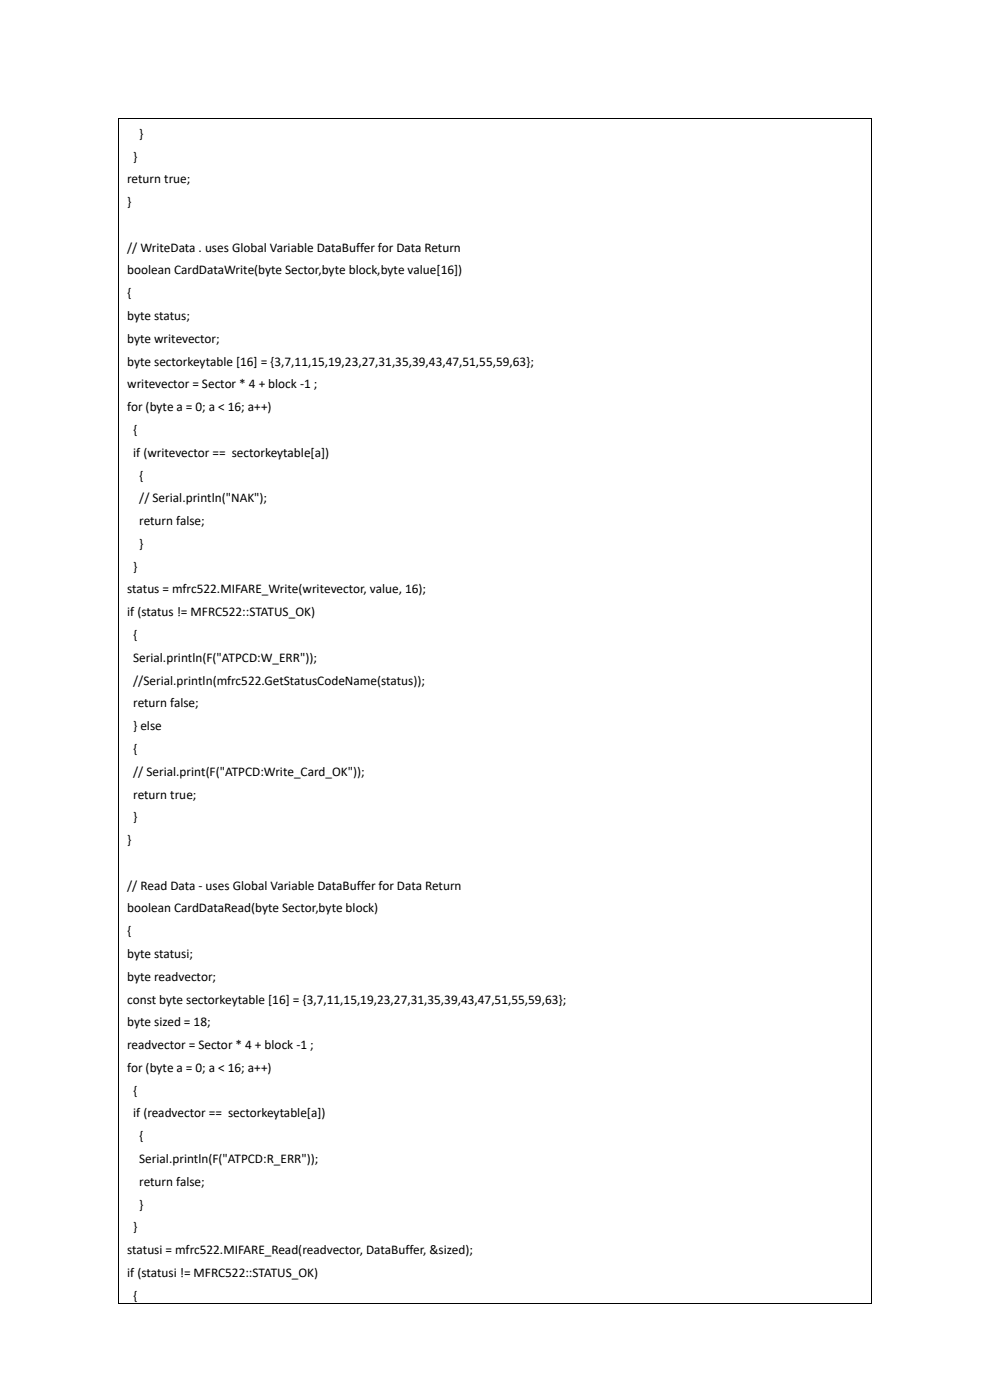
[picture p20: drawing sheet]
<svg xmlns="http://www.w3.org/2000/svg" width="210mm" height="297mm" viewBox="0 0 210 297" stroke-linecap="round" stroke-linejoin="round" font-family="sans-serif">
<defs><g id="words">
<g font-size="2.8">
<text x="29.5" y="29.2">}</text>
<text x="28.3" y="34.1">}</text>
<text x="27" y="38.9">return true;</text>
<text x="27" y="43.7">}</text>
<text x="27" y="53.4">// WriteData . uses Global Variable DataBuffer for Data Return</text>
<text x="27" y="58.2">boolean CardDataWrite(byte Sector,byte block,byte value[16])</text>
<text x="27" y="63.1">{</text>
<text x="27" y="67.9">byte status;</text>
<text x="27" y="72.7">byte writevector;</text>
<text x="27" y="77.6">byte sectorkeytable [16] = {3,7,11,15,19,23,27,31,35,39,43,47,51,55,59,63};</text>
<text x="27" y="82.4">writevector = Sector * 4 + block -1 ;</text>
<text x="27" y="87.2">for (byte a = 0; a &lt; 16; a++)</text>
<text x="28.3" y="92.1">{</text>
<text x="28.3" y="96.9">if (writevector == sectorkeytable[a])</text>
<text x="29.5" y="101.7">{</text>
<text x="29.5" y="106.6">// Serial.println(&quot;NAK&quot;);</text>
<text x="29.5" y="111.4">return false;</text>
<text x="29.5" y="116.2">}</text>
<text x="27" y="125.9">status = mfrc522.MIFARE_Write(writevector, value, 16);</text>
<text x="28.3" y="121.1">}</text>
<text x="27" y="130.7">if (status != MFRC522::STATUS_OK)</text>
<text x="28.3" y="135.6">{</text>
<text x="28.3" y="140.4">Serial.println(F(&quot;ATPCD:W_ERR&quot;));</text>
<text x="28.3" y="145.2">//Serial.println(mfrc522.GetStatusCodeName(status));</text>
<text x="28.3" y="150.1">return false;</text>
<text x="28.3" y="154.9">} else</text>
<text x="28.3" y="159.7">{</text>
<text x="28.3" y="164.5">// Serial.print(F(&quot;ATPCD:Write_Card_OK&quot;));</text>
<text x="28.3" y="169.4">return true;</text>
<text x="27" y="179">}</text>
<text x="28.3" y="174.2">}</text>
<text x="27" y="188.7">// Read Data - uses Global Variable DataBuffer for Data Return</text>
<text x="27" y="193.5">boolean CardDataRead(byte Sector,byte block)</text>
<text x="27" y="198.4">{</text>
<text x="27" y="203.2">byte statusi;</text>
<text x="27" y="208">byte readvector;</text>
<text x="27" y="212.9">const byte sectorkeytable [16] = {3,7,11,15,19,23,27,31,35,39,43,47,51,55,59,63};</text>
<text x="27" y="217.7">byte sized = 18;</text>
<text x="27" y="222.5">readvector = Sector * 4 + block -1 ;</text>
<text x="27" y="227.4">for (byte a = 0; a &lt; 16; a++)</text>
<text x="28.3" y="232.2">{</text>
<text x="28.3" y="237">if (readvector == sectorkeytable[a])</text>
<text x="29.5" y="241.9">{</text>
<text x="29.5" y="246.7">Serial.println(F(&quot;ATPCD:R_ERR&quot;));</text>
<text x="29.5" y="251.5">return false;</text>
<text x="29.5" y="256.4">}</text>
<text x="28.3" y="261.2">}</text>
<text x="27" y="266">statusi = mfrc522.MIFARE_Read(readvector, DataBuffer, &amp;sized);</text>
<text x="27" y="270.9">if (statusi != MFRC522::STATUS_OK)</text>
<text x="28.3" y="275.7">{</text>
</g>
</g></defs>
<g fill="#000">
<path d="M25 25h.2v.2h-.2z" fill-rule="evenodd"/>
<path d="M25 25h.2v.2h-.2z" fill-rule="evenodd"/>
<path d="M184.8 25h.2v.2h-.2z" fill-rule="evenodd"/>
<path d="M184.8 25h.2v.2h-.2z" fill-rule="evenodd"/>
<path d="M25 276.5h.2v.2h-.2z" fill-rule="evenodd"/>
<path d="M25 276.5h.2v.2h-.2z" fill-rule="evenodd"/>
<path d="M184.8 276.5h.2v.2h-.2z" fill-rule="evenodd"/>
<path d="M184.8 276.5h.2v.2h-.2z" fill-rule="evenodd"/>
</g>
<path d="M25.1 25.2v251.3M25.2 25.1h159.6M184.9 25.2v251.3M25.2 276.6h159.6" fill="none" stroke="#000" stroke-width=".21"/>
<use href="#words"/>
</svg>
